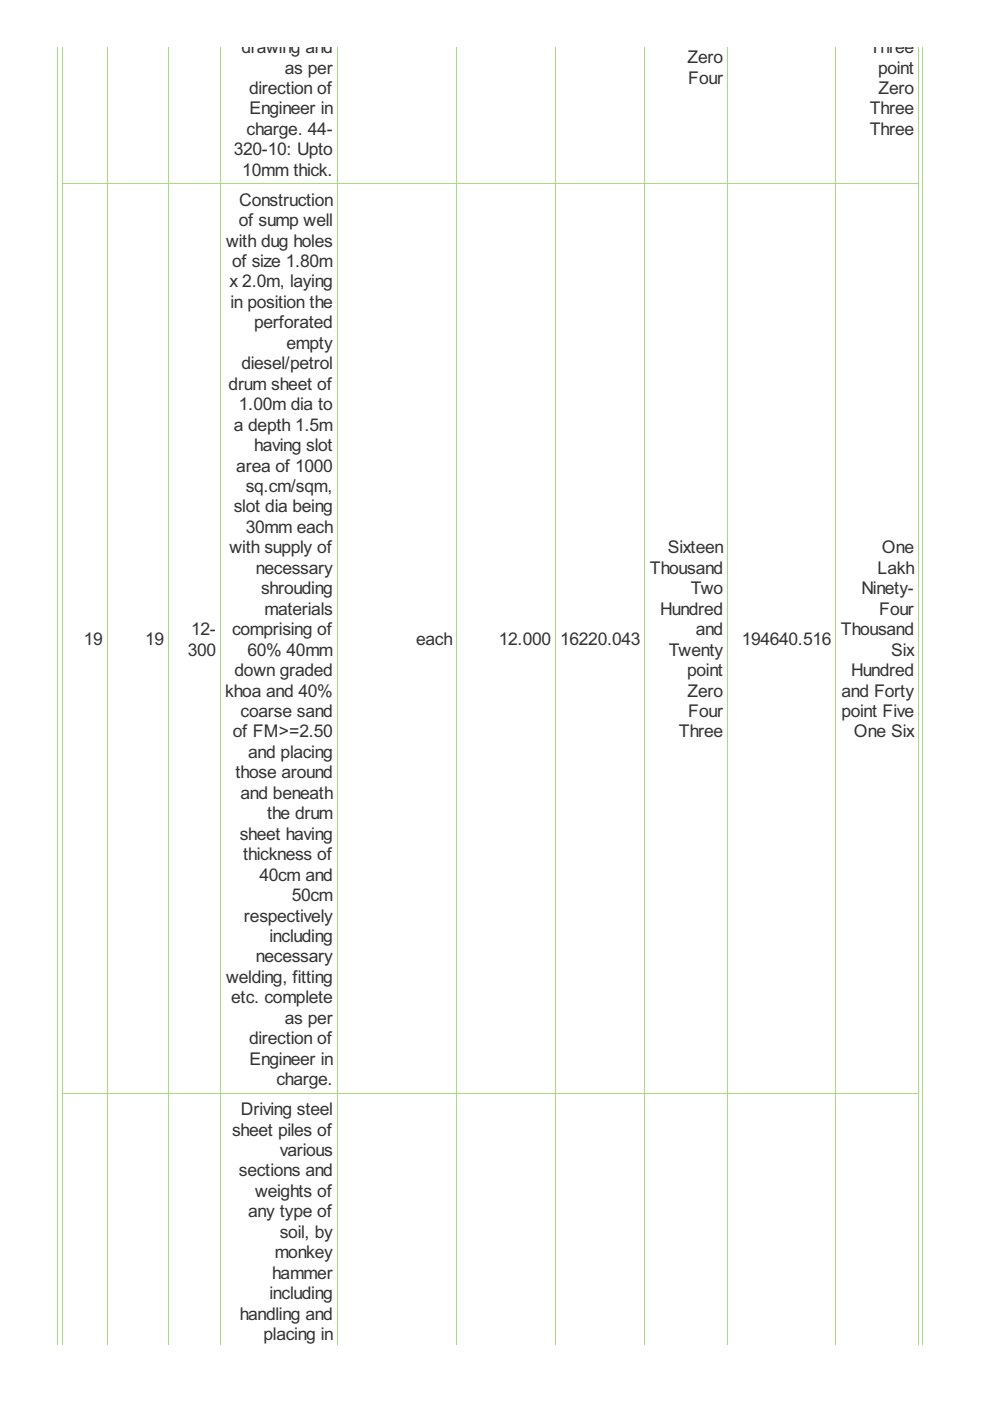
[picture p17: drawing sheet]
<svg xmlns="http://www.w3.org/2000/svg" width="210mm" height="297mm" viewBox="0 0 210 297" stroke-linecap="round" stroke-linejoin="round" font-family="sans-serif">
<defs><g id="words">
<g font-size="4.2" fill="#333">
<text x="51.2" y="11.3">drawing and</text>
<text x="184.4" y="11.3">Three</text>
<text x="60.4" y="15.6">as per</text>
<text x="145.8" y="13.4">Zero</text>
<text x="145.9" y="17.8">Four</text>
<text x="186.2" y="15.6">point</text>
<text x="52.8" y="19.9">direction of</text>
<text x="186.2" y="19.9">Zero</text>
<text x="52.3" y="28.6">charge. 44-</text>
<text x="52.9" y="24.3">Engineer in</text>
<text x="184.4" y="24.3">Three</text>
<text x="184.4" y="28.6">Three</text>
<text x="49.6" y="32.9">320-10: Upto</text>
<text x="51.4" y="37.3">10mm thick.</text>
<text x="50.6" y="47.9">of sump well</text>
<text x="50.7" y="43.6">Construction</text>
<text x="47.9" y="52.3">with dug holes</text>
<text x="49.2" y="56.6">of size 1.80m</text>
<text x="48.7" y="60.9">x 2.0m, laying</text>
<text x="48.8" y="65.3">in position the</text>
<text x="53.9" y="69.6">perforated</text>
<text x="60.8" y="74">empty</text>
<text x="48.5" y="82.6">drum sheet of</text>
<text x="51.2" y="78.3">diesel/petrol</text>
<text x="50.6" y="87">1.00m dia to</text>
<text x="49.6" y="91.3">a depth 1.5m</text>
<text x="53.9" y="95.6">having slot</text>
<text x="50.1" y="100">area of 1000</text>
<text x="52.1" y="104.3">sq.cm/sqm,</text>
<text x="49.6" y="108.7">slot dia being</text>
<text x="52.1" y="113">30mm each</text>
<text x="48.7" y="117.3">with supply of</text>
<text x="141.6" y="117.3">Sixteen</text>
<text x="187" y="117.3">One</text>
<text x="54.3" y="121.7">necessary</text>
<text x="137.8" y="121.7">Thousand</text>
<text x="186.1" y="121.7">Lakh</text>
<text x="55.3" y="126">shrouding</text>
<text x="56.1" y="130.3">materials</text>
<text x="140" y="130.3">Hundred</text>
<text x="146.5" y="126">Two</text>
<text x="182.6" y="126">Ninety-</text>
<text x="186.4" y="130.3">Four</text>
<text x="17.8" y="136.8">19</text>
<text x="30.8" y="136.8">19</text>
<text x="40.5" y="134.7">12-</text>
<text x="49.2" y="134.7">comprising of</text>
<text x="88.2" y="136.8">each</text>
<text x="105.8" y="136.8">12.000</text>
<text x="118.8" y="136.8">16220.043</text>
<text x="147.5" y="134.7">and</text>
<text x="157.3" y="136.8">194640.516</text>
<text x="178.3" y="134.7">Thousand</text>
<text x="39.8" y="139">300</text>
<text x="49.7" y="143.3">down graded</text>
<text x="52.5" y="139">60% 40mm</text>
<text x="141.8" y="139">Twenty</text>
<text x="145.7" y="143.3">point</text>
<text x="180.5" y="143.3">Hundred</text>
<text x="188.9" y="139">Six</text>
<text x="47.8" y="147.7">khoa and 40%</text>
<text x="145.8" y="147.7">Zero</text>
<text x="178.4" y="147.7">and Forty</text>
<text x="51" y="152">coarse sand</text>
<text x="145.9" y="152">Four</text>
<text x="178.4" y="152">point Five</text>
<text x="49.4" y="156.4">of FM&gt;=2.50</text>
<text x="52.6" y="160.7">and placing</text>
<text x="144" y="156.4">Three</text>
<text x="181" y="156.4">One Six</text>
<text x="49.9" y="165">those around</text>
<text x="51" y="169.4">and beneath</text>
<text x="56.6" y="173.7">the drum</text>
<text x="50.8" y="178">sheet having</text>
<text x="51.6" y="182.4">thickness of</text>
<text x="55" y="186.7">40cm and</text>
<text x="61.9" y="191.1">50cm</text>
<text x="51.7" y="195.4">respectively</text>
<text x="57.2" y="199.7">including</text>
<text x="47.9" y="208.4">welding, fitting</text>
<text x="54.3" y="204.1">necessary</text>
<text x="49" y="212.7">etc. complete</text>
<text x="52.8" y="221.4">direction of</text>
<text x="60.4" y="217.1">as per</text>
<text x="52.9" y="225.7">Engineer in</text>
<text x="58.6" y="230.1">charge.</text>
<text x="51.1" y="236.4">Driving steel</text>
<text x="49.2" y="240.7">sheet piles of</text>
<text x="59.3" y="245.1">various</text>
<text x="50.6" y="249.4">sections and</text>
<text x="54.1" y="253.8">weights of</text>
<text x="52.6" y="258.1">any type of</text>
<text x="59.3" y="262.4">soil, by</text>
<text x="58.2" y="266.8">monkey</text>
<text x="57.2" y="275.4">including</text>
<text x="57.7" y="271.1">hammer</text>
<text x="50.8" y="279.8">handling and</text>
<text x="55.9" y="284.1">placing in</text>
</g>
</g></defs>
<g fill="none" stroke="#a8da7f" stroke-width=".21">
<path d="M12.2 9.9v275.2M13.3 9.9v275.2M22.7 9.9v275.2M35.7 9.9v275.2M46.8 9.9v275.2M71.5 9.9v275.2M96.8 9.9v275.2M117.8 9.9v275.2M136.8 9.9v275.2M154.3 9.9v275.2M177.2 9.9v275.2M194.8 9.9v275.2"/>
<path d="M195.7 9.9v275.2M13.2 39h181.6M13.2 231.8h181.6"/>
</g>
<use href="#words"/>
</svg>
